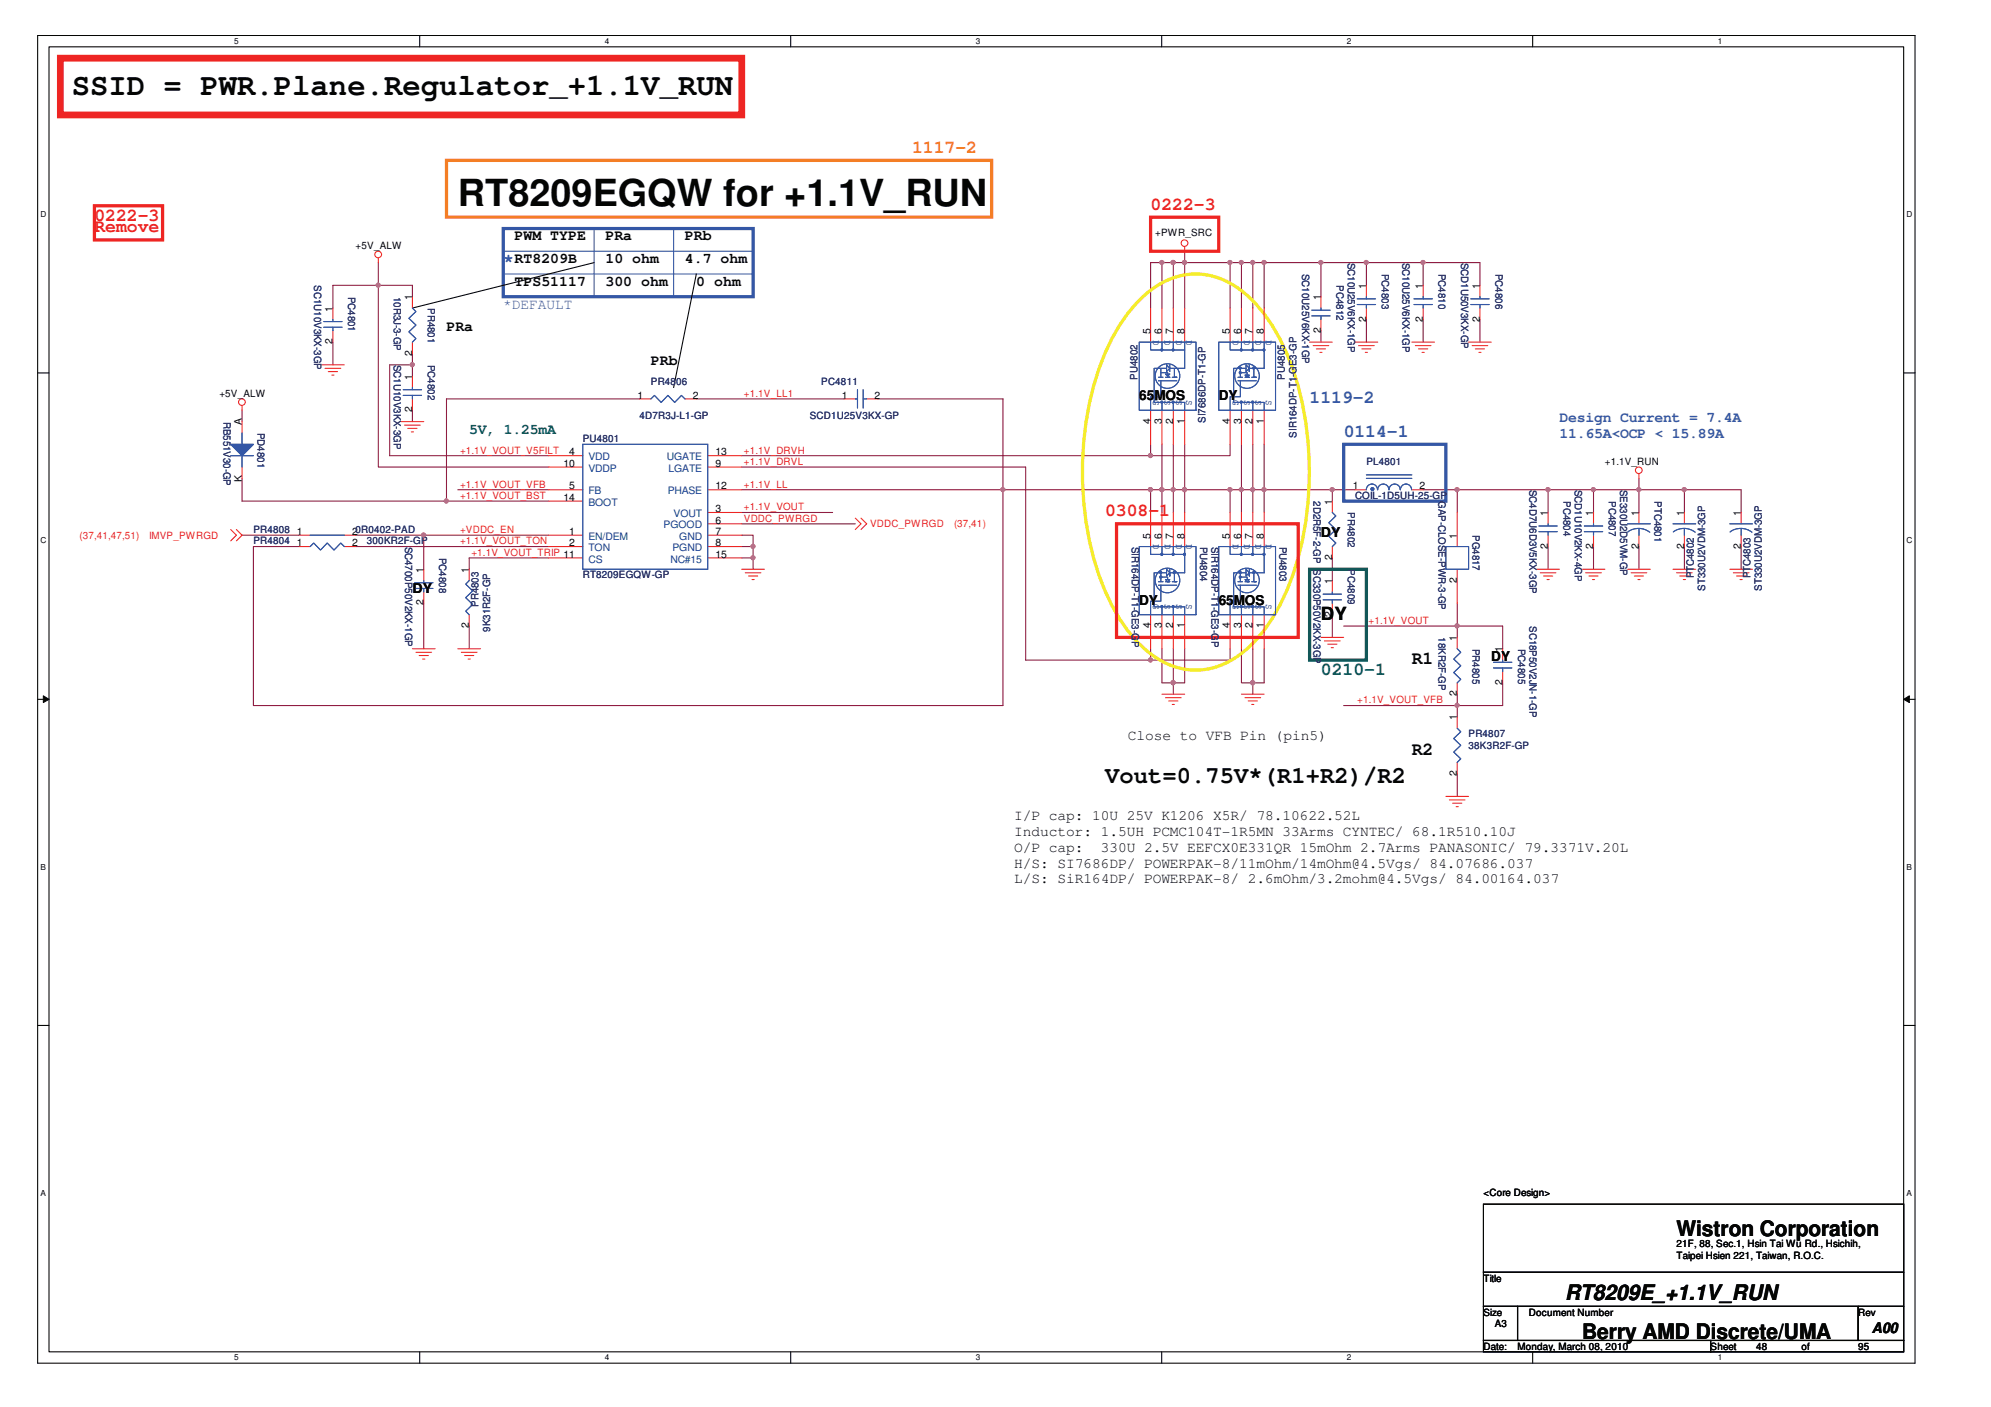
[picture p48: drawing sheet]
<svg xmlns="http://www.w3.org/2000/svg" width="297mm" height="210mm" viewBox="0 0 297 210" stroke-linecap="round" stroke-linejoin="round" font-family="sans-serif">
<defs><g id="words">
<text font-size="5.6" fill="#040503" x="68.3" y="30.8">RT8209EGQW for +1.1V_RUN</text>
<text font-size="4.6" fill="#040503" x="10.7" y="14.2">SSID = PWR.Plane.Regulator_+1.1V_RUN</text>
<text font-size="3.6" fill="#040503" x="164.9" y="116.8">Vout=0.75V*(R1+R2)/R2</text>
<g font-size="3.2" fill="#040503">
<text x="250.1" y="184.3">Wistron Corporation</text>
<text x="233.5" y="193.9">RT8209E_+1.1V_RUN</text>
<text x="236" y="199.7">Berry AMD Discrete/UMA</text>
</g>
<text font-size="2.7" fill="#f47e25" x="136.1" y="22.8">1117-2</text>
<g font-size="2.7" fill="#ee2523">
<text x="14.1" y="33">0222-3</text>
<text x="14.1" y="34.7">Remove</text>
<text x="171.7" y="31.3">0222-3</text>
<text x="164.9" y="77">0308-1</text>
</g>
<g font-size="2.7" fill="#3457a6">
<text x="75.1" y="39.7">*</text>
<text x="195.4" y="60.1">1119-2</text>
<text x="200.5" y="65.2">0114-1</text>
</g>
<g font-size="2.7" fill="#040503">
<text x="197.1" y="92.5">DY</text>
<text x="210.6" y="99">R1</text>
<text x="210.6" y="112.6">R2</text>
</g>
<text font-size="2.7" fill="#047e41" x="197.1" y="100.7">0210-1</text>
<g font-size="2.2" fill="#040503">
<text x="76.8" y="35.9">PWM TYPE</text>
<text x="90.3" y="35.9">PRa</text>
<text x="102.2" y="35.9">PRb</text>
<text x="76.8" y="39.3">RT8209B</text>
<text x="90.3" y="39.3">10 ohm</text>
<text x="102.2" y="39.3">4.7 ohm</text>
<text x="76.8" y="42.6">TPS51117</text>
<text x="90.3" y="42.6">300 ohm</text>
<text x="103.9" y="42.6">0 ohm</text>
<text x="66.6" y="49.4">PRa</text>
<text x="97.1" y="54.5">PRb</text>
<text x="168.3" y="110.4">Close to VFB Pin (pin5)</text>
<text x="151.3" y="122.3">I/P cap: 10U 25V K1206 X5R/ 78.10622.52L</text>
<text x="151.3" y="124.7">Inductor: 1.5UH PCMC104T-1R5MN 33Arms CYNTEC/ 68.1R510.10J</text>
<text x="151.3" y="127">O/P cap:</text>
<text x="151.3" y="129.4">H/S: SI7686DP/ POWERPAK-8/11mOhm/14mOhm@4.5Vgs/ 84.07686.037</text>
<text x="151.3" y="131.8">L/S: SiR164DP/ POWERPAK-8/ 2.6mOhm/3.2mohm@4.5Vgs/ 84.00164.037</text>
<text x="164.2" y="127">330U 2.5V EEFCX0E331QR 15mOhm 2.7Arms PANASONIC/ 79.3371V.20L</text>
<text x="279.2" y="198.9">A00</text>
</g>
<g font-size="2.2" fill="#3457a6">
<text x="75.1" y="46">*DEFAULT</text>
<text x="232.7" y="63">Design Current = 7.4A</text>
<text x="232.7" y="65.4">11.65A&lt;OCP &lt; 15.89A</text>
</g>
<text font-size="2.2" fill="#047e41" x="70" y="64.7">5V, 1.25mA</text>
<g font-size="2" fill="#040503">
<text x="170" y="59.7">65MOS</text>
<text x="181.8" y="59.7">DY</text>
<text x="197.1" y="80">DY</text>
<text x="61.5" y="88.5">DY</text>
<text x="170" y="90.2">DY</text>
<text x="181.8" y="90.2">65MOS</text>
<text x="222.5" y="98.7">DY</text>
</g>
<g font-size="1.5" fill="#040503">
<text x="172.3" y="35.1">+PWR_SRC</text>
<text x="53.1" y="37.2">+5V_ALW</text>
<text x="49.6" y="46.5" transform="rotate(-90 49.6 46.5)">1</text>
<text x="61.5" y="44.8" transform="rotate(-90 61.5 44.8)">1</text>
<text x="197" y="44.8" transform="rotate(-90 197 44.8)">1</text>
<text x="203.8" y="48" transform="rotate(-90 203.8 48)">2</text>
<text x="203.8" y="43.1" transform="rotate(-90 203.8 43.1)">1</text>
<text x="212.3" y="48" transform="rotate(-90 212.3 48)">2</text>
<text x="212.3" y="43.1" transform="rotate(-90 212.3 43.1)">1</text>
<text x="220.8" y="48" transform="rotate(-90 220.8 48)">2</text>
<text x="220.8" y="43.1" transform="rotate(-90 220.8 43.1)">1</text>
<text x="49.6" y="51.4" transform="rotate(-90 49.6 51.4)">2</text>
<text x="61.5" y="53.1" transform="rotate(-90 61.5 53.1)">2</text>
<text x="171.6" y="49.9" transform="rotate(-90 171.6 49.9)">5</text>
<text x="173.3" y="49.9" transform="rotate(-90 173.3 49.9)">6</text>
<text x="175" y="49.9" transform="rotate(-90 175 49.9)">7</text>
<text x="176.7" y="49.9" transform="rotate(-90 176.7 49.9)">8</text>
<text x="183.5" y="49.9" transform="rotate(-90 183.5 49.9)">5</text>
<text x="185.2" y="49.9" transform="rotate(-90 185.2 49.9)">6</text>
<text x="186.9" y="49.9" transform="rotate(-90 186.9 49.9)">7</text>
<text x="188.6" y="49.9" transform="rotate(-90 188.6 49.9)">8</text>
<text x="197" y="49.7" transform="rotate(-90 197 49.7)">2</text>
<text x="32.7" y="59.2">+5V_ALW</text>
<text x="61.5" y="56.6" transform="rotate(-90 61.5 56.6)">1</text>
<text x="95.1" y="59.5">1</text>
<text x="103.4" y="59.5">2</text>
<text x="125.6" y="59.5">1</text>
<text x="130.5" y="59.5">2</text>
<text x="36.1" y="63.4" transform="rotate(-90 36.1 63.4)">A</text>
<text x="61.5" y="61.5" transform="rotate(-90 61.5 61.5)">2</text>
<text x="171.6" y="63.2" transform="rotate(-90 171.6 63.2)">4</text>
<text x="173.3" y="63.2" transform="rotate(-90 173.3 63.2)">3</text>
<text x="175" y="63.2" transform="rotate(-90 175 63.2)">2</text>
<text x="176.7" y="63.2" transform="rotate(-90 176.7 63.2)">1</text>
<text x="183.5" y="63.2" transform="rotate(-90 183.5 63.2)">4</text>
<text x="185.2" y="63.2" transform="rotate(-90 185.2 63.2)">3</text>
<text x="186.9" y="63.2" transform="rotate(-90 186.9 63.2)">2</text>
<text x="188.6" y="63.2" transform="rotate(-90 188.6 63.2)">1</text>
<text x="36.1" y="71.9" transform="rotate(-90 36.1 71.9)">K</text>
<text x="84.1" y="69.6">10</text>
<text x="84.9" y="67.9">4</text>
<text x="106.8" y="69.6">9</text>
<text x="106.8" y="67.9">13</text>
<text x="239.4" y="69.4">+1.1V_RUN</text>
<text x="84.1" y="74.7">14</text>
<text x="84.9" y="73">5</text>
<text x="106.8" y="76.4">3</text>
<text x="106.8" y="73">12</text>
<text x="198.7" y="75.3" transform="rotate(-90 198.7 75.3)">1</text>
<text x="201.8" y="73">1</text>
<text x="211.8" y="73">2</text>
<text x="230.9" y="77" transform="rotate(-90 230.9 77)">1</text>
<text x="237.7" y="77" transform="rotate(-90 237.7 77)">1</text>
<text x="244.5" y="77" transform="rotate(-90 244.5 77)">1</text>
<text x="251.3" y="77" transform="rotate(-90 251.3 77)">1</text>
<text x="259.7" y="77" transform="rotate(-90 259.7 77)">1</text>
<text x="44.3" y="81.5">1</text>
<text x="44.3" y="79.8">1</text>
<text x="52.5" y="81.5">2</text>
<text x="52.5" y="79.8">20R0402-PAD</text>
<text x="84.9" y="79.8">1</text>
<text x="84.9" y="81.5">2</text>
<text x="106.8" y="79.8">7</text>
<text x="106.8" y="81.5">8</text>
<text x="106.8" y="78.1">6</text>
<text x="106.8" y="83.2">15</text>
<text x="171.6" y="80.4" transform="rotate(-90 171.6 80.4)">5</text>
<text x="173.3" y="80.4" transform="rotate(-90 173.3 80.4)">6</text>
<text x="175" y="80.4" transform="rotate(-90 175 80.4)">7</text>
<text x="176.7" y="80.4" transform="rotate(-90 176.7 80.4)">8</text>
<text x="183.5" y="80.4" transform="rotate(-90 183.5 80.4)">5</text>
<text x="185.2" y="80.4" transform="rotate(-90 185.2 80.4)">6</text>
<text x="186.9" y="80.4" transform="rotate(-90 186.9 80.4)">7</text>
<text x="188.6" y="80.4" transform="rotate(-90 188.6 80.4)">8</text>
<text x="198.7" y="83.6" transform="rotate(-90 198.7 83.6)">2</text>
<text x="217.4" y="80.4" transform="rotate(-90 217.4 80.4)">1</text>
<text x="230.9" y="81.9" transform="rotate(-90 230.9 81.9)">2</text>
<text x="237.7" y="81.9" transform="rotate(-90 237.7 81.9)">2</text>
<text x="244.5" y="81.9" transform="rotate(-90 244.5 81.9)">2</text>
<text x="251.3" y="81.9" transform="rotate(-90 251.3 81.9)">2</text>
<text x="259.7" y="81.9" transform="rotate(-90 259.7 81.9)">2</text>
<text x="63.2" y="85.4" transform="rotate(-90 63.2 85.4)">1</text>
<text x="70" y="85.4" transform="rotate(-90 70 85.4)">1</text>
<text x="198.7" y="87.1" transform="rotate(-90 198.7 87.1)">1</text>
<text x="217.4" y="86.9" transform="rotate(-90 217.4 86.9)">2</text>
<text x="63.2" y="90.3" transform="rotate(-90 63.2 90.3)">2</text>
<text x="70" y="93.7" transform="rotate(-90 70 93.7)">2</text>
<text x="171.6" y="93.7" transform="rotate(-90 171.6 93.7)">4</text>
<text x="173.3" y="93.7" transform="rotate(-90 173.3 93.7)">3</text>
<text x="175" y="93.7" transform="rotate(-90 175 93.7)">2</text>
<text x="176.7" y="93.7" transform="rotate(-90 176.7 93.7)">1</text>
<text x="183.5" y="93.7" transform="rotate(-90 183.5 93.7)">4</text>
<text x="185.2" y="93.7" transform="rotate(-90 185.2 93.7)">3</text>
<text x="186.9" y="93.7" transform="rotate(-90 186.9 93.7)">2</text>
<text x="188.6" y="93.7" transform="rotate(-90 188.6 93.7)">1</text>
<text x="198.7" y="92" transform="rotate(-90 198.7 92)">2</text>
<text x="217.4" y="95.6" transform="rotate(-90 217.4 95.6)">1</text>
<text x="224.1" y="97.3" transform="rotate(-90 224.1 97.3)">1</text>
<text x="217.4" y="107.5" transform="rotate(-90 217.4 107.5)">1</text>
<text x="217.4" y="103.9" transform="rotate(-90 217.4 103.9)">2</text>
<text x="224.1" y="102.2" transform="rotate(-90 224.1 102.2)">2</text>
<text x="217.4" y="115.7" transform="rotate(-90 217.4 115.7)">2</text>
<text x="221.3" y="178.5">&lt;Core Design&gt;</text>
<text x="221.3" y="191.2">Title</text>
<text x="250.1" y="186.1">21F, 88, Sec.1, Hsin Tai Wu Rd., Hsichih,</text>
<text x="250.1" y="187.8">Taipei Hsien 221, Taiwan, R.O.C.</text>
<text x="221.3" y="196.3">Size</text>
<text x="223" y="198">A3</text>
<text x="228.1" y="196.3">Document Number</text>
<text x="277.2" y="196.3">Rev</text>
<text x="221.3" y="201.3">Date:</text>
<text x="226.4" y="201.3">Monday, March 08, 2010</text>
<text x="255.2" y="201.3">Sheet</text>
<text x="262" y="201.3">48</text>
<text x="268.8" y="201.4">of</text>
<text x="277.2" y="201.3">95</text>
</g>
<g font-size="1.5" fill="#252c73">
<text x="194.3" y="40.9" transform="rotate(90 194.3 40.9)">SC10U25V6KX-1GP</text>
<text x="201.1" y="39.2" transform="rotate(90 201.1 39.2)">SC10U25V6KX-1GP</text>
<text x="206.2" y="40.9" transform="rotate(90 206.2 40.9)">PC4803</text>
<text x="209.2" y="39.2" transform="rotate(90 209.2 39.2)">SC10U25V6KX-1GP</text>
<text x="214.6" y="40.9" transform="rotate(90 214.6 40.9)">PC4810</text>
<text x="218" y="39.2" transform="rotate(90 218 39.2)">SCD1U50V3KX-GP</text>
<text x="223.1" y="40.9" transform="rotate(90 223.1 40.9)">PC4806</text>
<text x="46.9" y="42.6" transform="rotate(90 46.9 42.6)">SC1U10V3KX-3GP</text>
<text x="52" y="44.3" transform="rotate(90 52 44.3)">PC4801</text>
<text x="58.7" y="44.3" transform="rotate(90 58.7 44.3)">10R3J-3-GP</text>
<text x="63.8" y="46" transform="rotate(90 63.8 46)">PR4801</text>
<text x="199.4" y="42.6" transform="rotate(90 199.4 42.6)">PC4812</text>
<text x="58.7" y="54.4" transform="rotate(90 58.7 54.4)">SC1U10V3KX-3GP</text>
<text x="63.8" y="54.4" transform="rotate(90 63.8 54.4)">PC4802</text>
<text x="97.1" y="57.5">PR4806</text>
<text x="122.5" y="57.5">PC4811</text>
<text x="169.7" y="56.6" transform="rotate(-90 169.7 56.6)">PU4802</text>
<text x="191.7" y="56.6" transform="rotate(-90 191.7 56.6)">PU4805</text>
<text x="33.3" y="62.9" transform="rotate(90 33.3 62.9)">RB551V30-GP</text>
<text x="38.4" y="64.6" transform="rotate(90 38.4 64.6)">PD4801</text>
<text x="86.9" y="66">PU4801</text>
<text x="95.4" y="62.6">4D7R3J-L1-GP</text>
<text x="120.8" y="62.6">SCD1U25V3KX-GP</text>
<text x="179.8" y="63.1" transform="rotate(-90 179.8 63.1)">SI7686DP-T1-GP</text>
<text x="193.4" y="65.3" transform="rotate(-90 193.4 65.3)">SIR164DP-T1-GE3-GP</text>
<text x="203.9" y="69.4">PL4801</text>
<text x="196" y="74.8" transform="rotate(90 196 74.8)">2D2R5F-2-GP SC330P50V2KX-3GP</text>
<text x="201.1" y="76.5" transform="rotate(90 201.1 76.5)">PR4802</text>
<text x="202.2" y="74.4">COIL-1D5UH-25-GP</text>
<text x="214.6" y="74.8" transform="rotate(90 214.6 74.8)">GAP-CLOSE-PWR-3-GP</text>
<text x="228.2" y="73.1" transform="rotate(90 228.2 73.1)">SC4D7U6D3V5KX-3GP</text>
<text x="233.3" y="74.8" transform="rotate(90 233.3 74.8)">PC4804</text>
<text x="235" y="73.1" transform="rotate(90 235 73.1)">SCD1U10V2KX-4GP</text>
<text x="240" y="74.8" transform="rotate(90 240 74.8)">PC4807</text>
<text x="241.7" y="73.1" transform="rotate(90 241.7 73.1)">SE330U2D5VM-GP</text>
<text x="246.8" y="74.8" transform="rotate(90 246.8 74.8)">PTC4801</text>
<text x="37.8" y="81.2">PR4804</text>
<text x="37.8" y="79.5">PR4808</text>
<text x="54.8" y="81.2">300KR2F-GP</text>
<text x="60.4" y="81.5" transform="rotate(90 60.4 81.5)">SC4700P50V2KX-1GP</text>
<text x="65.5" y="83.2" transform="rotate(90 65.5 83.2)">PC4808</text>
<text x="168.9" y="81.5" transform="rotate(90 168.9 81.5)">SIR164DP-T1-GE3-GP</text>
<text x="179" y="81.5" transform="rotate(90 179 81.5)">PU4804</text>
<text x="180.7" y="81.5" transform="rotate(90 180.7 81.5)">SIR164DP-T1-GE3-GP</text>
<text x="190.9" y="81.5" transform="rotate(90 190.9 81.5)">PU4803</text>
<text x="219.7" y="79.8" transform="rotate(90 219.7 79.8)">PG4817</text>
<text x="86.9" y="86.3">RT8209EGQW-GP</text>
<text x="201.1" y="84.9" transform="rotate(90 201.1 84.9)">PC4809</text>
<text x="252.7" y="86.3" transform="rotate(-90 252.7 86.3)">PTC4802</text>
<text x="254.4" y="88.2" transform="rotate(-90 254.4 88.2)">ST330U2VDM-3GP</text>
<text x="261.2" y="86.3" transform="rotate(-90 261.2 86.3)">PTC4803</text>
<text x="262.9" y="88.2" transform="rotate(-90 262.9 88.2)">ST330U2VDM-3GP</text>
<text x="71.4" y="90.5" transform="rotate(-90 71.4 90.5)">PR4803</text>
<text x="73.1" y="94.2" transform="rotate(-90 73.1 94.2)">9K31R2F-GP</text>
<text x="214.6" y="95.1" transform="rotate(90 214.6 95.1)">18KR2F-GP</text>
<text x="228.2" y="93.4" transform="rotate(90 228.2 93.4)">SC18P50V2JN-1-GP</text>
<text x="219.7" y="96.8" transform="rotate(90 219.7 96.8)">PR4805</text>
<text x="226.5" y="96.8" transform="rotate(90 226.5 96.8)">PC4805</text>
<text x="219.1" y="110">PR4807</text>
<text x="219.1" y="111.7">38K3R2F-GP</text>
</g>
<g font-size="1.5" fill="#3457a6">
<text x="172.1" y="50.7" transform="rotate(90 172.1 50.7)">D</text>
<text x="173.8" y="50.7" transform="rotate(90 173.8 50.7)">D</text>
<text x="175.5" y="50.7" transform="rotate(90 175.5 50.7)">D</text>
<text x="177" y="50.7" transform="rotate(90 177 50.7)">D</text>
<text x="183.9" y="50.7" transform="rotate(90 183.9 50.7)">D</text>
<text x="185.6" y="50.7" transform="rotate(90 185.6 50.7)">D</text>
<text x="187.3" y="50.7" transform="rotate(90 187.3 50.7)">D</text>
<text x="188.8" y="50.7" transform="rotate(90 188.8 50.7)">D</text>
<text x="172.1" y="59.7" transform="rotate(90 172.1 59.7)">G</text>
<text x="173.8" y="59.7" transform="rotate(90 173.8 59.7)">S</text>
<text x="175.5" y="59.7" transform="rotate(90 175.5 59.7)">S</text>
<text x="177" y="59.7" transform="rotate(90 177 59.7)">S</text>
<text x="183.9" y="59.7" transform="rotate(90 183.9 59.7)">G</text>
<text x="185.6" y="59.7" transform="rotate(90 185.6 59.7)">S</text>
<text x="187.3" y="59.7" transform="rotate(90 187.3 59.7)">S</text>
<text x="188.8" y="59.7" transform="rotate(90 188.8 59.7)">S</text>
<text x="172.1" y="81.2" transform="rotate(90 172.1 81.2)">D</text>
<text x="173.8" y="81.2" transform="rotate(90 173.8 81.2)">D</text>
<text x="175.5" y="81.2" transform="rotate(90 175.5 81.2)">D</text>
<text x="177" y="81.2" transform="rotate(90 177 81.2)">D</text>
<text x="183.9" y="81.2" transform="rotate(90 183.9 81.2)">D</text>
<text x="185.6" y="81.2" transform="rotate(90 185.6 81.2)">D</text>
<text x="187.3" y="81.2" transform="rotate(90 187.3 81.2)">D</text>
<text x="188.8" y="81.2" transform="rotate(90 188.8 81.2)">D</text>
<text x="172.1" y="90.2" transform="rotate(90 172.1 90.2)">G</text>
<text x="173.8" y="90.2" transform="rotate(90 173.8 90.2)">S</text>
<text x="175.5" y="90.2" transform="rotate(90 175.5 90.2)">S</text>
<text x="177" y="90.2" transform="rotate(90 177 90.2)">S</text>
<text x="183.9" y="90.2" transform="rotate(90 183.9 90.2)">G</text>
<text x="185.6" y="90.2" transform="rotate(90 185.6 90.2)">S</text>
<text x="187.3" y="90.2" transform="rotate(90 187.3 90.2)">S</text>
<text x="188.8" y="90.2" transform="rotate(90 188.8 90.2)">S</text>
</g>
<g font-size="1.5" fill="#ee2523">
<text x="111" y="59.2">+1.1V_LL1</text>
<text x="68.6" y="67.7">+1.1V_VOUT_V5FILT</text>
<text x="111" y="69.4">+1.1V_DRVL</text>
<text x="111" y="67.7">+1.1V_DRVH</text>
<text x="68.6" y="72.7">+1.1V_VOUT_VFB</text>
<text x="68.6" y="74.4">+1.1V_VOUT_BST</text>
<text x="111" y="72.7">+1.1V_LL</text>
<text x="111" y="76.1">+1.1V_VOUT</text>
<text x="111" y="77.8">VDDC_PWRGD</text>
<text x="11.9" y="80.4">(37,41,47,51)</text>
<text x="22.2" y="80.4">IMVP_PWRGD</text>
<text x="68.6" y="81.2">+1.1V_VOUT_TON</text>
<text x="68.6" y="79.5">+VDDC_EN</text>
<text x="70.3" y="82.9">+1.1V_VOUT_TRIP 11</text>
<text x="129.8" y="78.7">VDDC_PWRGD</text>
<text x="142.3" y="78.7">(37,41)</text>
<text x="204.2" y="93.1">+1.1V_VOUT</text>
<text x="202.5" y="104.9">+1.1V_VOUT_VFB</text>
</g>
<g font-size="1.5" fill="#0e457b">
<text x="87.8" y="68.7">VDD</text>
<text x="87.8" y="70.4">VDDP</text>
<text x="99.5" y="68.7">UGATE</text>
<text x="99.7" y="70.4">LGATE</text>
<text x="87.8" y="73.8">FB</text>
<text x="87.8" y="75.4">BOOT</text>
<text x="99.6" y="73.8">PHASE</text>
<text x="100.5" y="77.1">VOUT</text>
<text x="87.8" y="80.5">EN/DEM</text>
<text x="87.8" y="82.2">TON</text>
<text x="87.8" y="83.9">CS</text>
<text x="99" y="78.8">PGOOD</text>
<text x="100" y="83.9">NC#15</text>
<text x="100.3" y="82.2">PGND</text>
<text x="101.3" y="80.5">GND</text>
</g>
<g font-size="1.2" fill="#040503">
<text x="34.9" y="6.5">5</text>
<text x="90.3" y="6.5">4</text>
<text x="145.6" y="6.5">3</text>
<text x="200.9" y="6.5">2</text>
<text x="256.3" y="6.5">1</text>
<text x="6.1" y="32.4">D</text>
<text x="284.5" y="32.4">D</text>
<text x="6.1" y="81.1">C</text>
<text x="284.5" y="81.1">C</text>
<text x="6.1" y="129.7">B</text>
<text x="284.5" y="129.7">B</text>
<text x="6.1" y="178.4">A</text>
<text x="284.5" y="178.4">A</text>
<text x="34.9" y="202.9">5</text>
<text x="90.3" y="202.9">4</text>
<text x="145.6" y="202.9">3</text>
<text x="200.9" y="202.9">2</text>
<text x="256.3" y="202.9">1</text>
</g>
</g></defs>
<path d="M5.6 5.3h280.1v198.1h-280.1zM7.3 7h276.7v194.7h-276.7z" fill="none" stroke="#040503" stroke-width=".16"/>
<g fill="#fff">
<path d="M34.9 5.5h.7v1.3h-.7z"/>
<path d="M34.9 201.8h.7v1.4h-.7z"/>
</g>
<path d="M62.6 5.3v1.7M62.6 201.7v1.7" fill="none" stroke="#040503" stroke-width=".16"/>
<g fill="#fff">
<path d="M90.3 5.5h.6v1.3h-.6z"/>
<path d="M90.3 201.8h.6v1.4h-.6z"/>
</g>
<path d="M118 5.3v1.7M118 201.7v1.7" fill="none" stroke="#040503" stroke-width=".16"/>
<g fill="#fff">
<path d="M145.6 5.5h.6v1.3h-.6z"/>
<path d="M145.6 201.8h.6v1.4h-.6z"/>
</g>
<path d="M173.3 5.3v1.7M173.3 201.7v1.7" fill="none" stroke="#040503" stroke-width=".16"/>
<g fill="#fff">
<path d="M200.9 5.5h.7v1.3h-.7z"/>
<path d="M200.9 201.8h.7v1.4h-.7z"/>
</g>
<path d="M228.7 5.3v1.7M228.7 201.7v1.7" fill="none" stroke="#040503" stroke-width=".16"/>
<g fill="#fff">
<path d="M256.3 5.5h.6v1.3h-.6z"/>
<path d="M256.3 201.8h.6v1.4h-.6z"/>
<path d="M6.1 31.3h.8v1.3h-.8z"/>
<path d="M284.5 31.3h.8v1.3h-.8z"/>
<path d="M6.1 80h.8v1.3h-.8z"/>
<path d="M284.5 80h.8v1.3h-.8z"/>
</g>
<path d="M5.6 55.6h1.7M284 55.6h1.7" fill="none" stroke="#040503" stroke-width=".16"/>
<g fill="#fff">
<path d="M6.1 128.7h.7v1.3h-.7z"/>
<path d="M284.5 128.7h.7v1.3h-.7z"/>
</g>
<path d="M5.6 104.3h1.7M284 104.3h1.7" fill="none" stroke="#040503" stroke-width=".16"/>
<path d="M6.5 103.8l.8 .5-.8 .5z" fill="#040503"/>
<path d="M6.5 103.8l.8 .5-.8 .5z" fill="none" stroke="#040503" stroke-width=".15"/>
<path d="M284 104.3l.9-.5v1z" fill="#040503"/>
<path d="M284 104.3l.9-.5v1z" fill="none" stroke="#040503" stroke-width=".15"/>
<g fill="#fff">
<path d="M6.1 177.3h.7v1.3h-.7z"/>
<path d="M284.5 177.3h.7v1.3h-.7z"/>
</g>
<path d="M5.6 153h1.7M284 153h1.7" fill="none" stroke="#040503" stroke-width=".16"/>
<path d="M188.6 73.1h10.2M198.8 91.7v3.4" fill="none" stroke="#89163e" stroke-width=".16"/>
<circle cx="198.7" cy="73" r=".31" fill="#ca5ca3"/>
<circle cx="198.7" cy="73" r=".31" fill="none" stroke="#ca5ca3" stroke-width=".16"/>
<path d="M175 39.2h1.7M220.8 39.2v3.4" fill="none" stroke="#89163e" stroke-width=".16"/>
<circle cx="176.7" cy="39.2" r=".31" fill="#ca5ca3"/>
<circle cx="176.7" cy="39.2" r=".31" fill="none" stroke="#ca5ca3" stroke-width=".16"/>
<circle cx="175" cy="39.2" r=".31" fill="#ca5ca3"/>
<circle cx="175" cy="39.2" r=".31" fill="none" stroke="#ca5ca3" stroke-width=".16"/>
<path d="M212.3 39.2h8.5" fill="none" stroke="#89163e" stroke-width=".16"/>
<circle cx="212.3" cy="39.2" r=".31" fill="#ca5ca3"/>
<circle cx="212.3" cy="39.2" r=".31" fill="none" stroke="#ca5ca3" stroke-width=".16"/>
<path d="M58.1 54.4h3.4M212.3 47.7v3.3M63.2 90v6.8" fill="none" stroke="#89163e" stroke-width=".16"/>
<circle cx="61.5" cy="54.4" r=".31" fill="#ca5ca3"/>
<circle cx="61.5" cy="54.4" r=".31" fill="none" stroke="#ca5ca3" stroke-width=".16"/>
<path d="M61.5 52.7v1.7M110.7 73.1h38.9M198.8 73.1v1.7" fill="none" stroke="#89163e" stroke-width=".16"/>
<circle cx="149.6" cy="73" r=".31" fill="#ca5ca3"/>
<circle cx="149.6" cy="73" r=".31" fill="none" stroke="#ca5ca3" stroke-width=".16"/>
<path d="M66.6 59.5h28.8M149.6 59.5v13.6M173.4 66.3v10.2M173.4 73.1h1.6M175 101.9h1.7" fill="none" stroke="#89163e" stroke-width=".16"/>
<circle cx="173.3" cy="73" r=".31" fill="#ca5ca3"/>
<circle cx="173.3" cy="73" r=".31" fill="none" stroke="#ca5ca3" stroke-width=".16"/>
<path d="M197.1 39.2h6.8v3.4M66.6 59.5v15.3M68.3 73.1h13.6M171.7 73.1v3.4M175 73.1v3.4M217.4 73.1h13.6v3.4M176.7 96.8v5.1" fill="none" stroke="#89163e" stroke-width=".16"/>
<circle cx="217.4" cy="73" r=".31" fill="#ca5ca3"/>
<circle cx="217.4" cy="73" r=".31" fill="none" stroke="#ca5ca3" stroke-width=".16"/>
<path d="M200.5 93.4h16.9M231 81.5v3.4" fill="none" stroke="#89163e" stroke-width=".16"/>
<circle cx="217.4" cy="93.4" r=".31" fill="#ca5ca3"/>
<circle cx="217.4" cy="93.4" r=".31" fill="none" stroke="#ca5ca3" stroke-width=".16"/>
<path d="M244.5 71.4v1.7h-6.8M244.5 81.5v3.4M217.4 105.3v1.7" fill="none" stroke="#89163e" stroke-width=".16"/>
<circle cx="244.5" cy="73" r=".31" fill="#ca5ca3"/>
<circle cx="244.5" cy="73" r=".31" fill="none" stroke="#ca5ca3" stroke-width=".16"/>
<circle cx="237.7" cy="73" r=".31" fill="#ca5ca3"/>
<circle cx="237.7" cy="73" r=".31" fill="none" stroke="#ca5ca3" stroke-width=".16"/>
<path d="M200.5 105.3h16.9" fill="none" stroke="#89163e" stroke-width=".16"/>
<circle cx="217.4" cy="105.2" r=".31" fill="#ca5ca3"/>
<circle cx="217.4" cy="105.2" r=".31" fill="none" stroke="#ca5ca3" stroke-width=".16"/>
<path d="M231 73.1h6.7v3.4M244.5 73.1v3.4M224.2 101.9v3.4h-6.8" fill="none" stroke="#89163e" stroke-width=".16"/>
<circle cx="230.9" cy="73" r=".31" fill="#ca5ca3"/>
<circle cx="230.9" cy="73" r=".31" fill="none" stroke="#ca5ca3" stroke-width=".16"/>
<g fill="none" stroke="#89163e" stroke-width=".16">
<path d="M171.7 39.2h1.7M203.9 47.7v3.3M110.7 79.8h1.7v1.7M110.7 69.7h42.3M110.7 68h61M176.7 66.3v6.8M212.3 73.1h5.1v3.4M53.1 81.5h28.8M217.4 90v5.1M217.4 93.4h6.8v3.4M237.7 81.5v3.4M173.4 101.9h1.6"/>
<path d="M217.4 103.6v1.7M217.4 115.4v3.4"/>
</g>
<circle cx="171.6" cy="68" r=".31" fill="#ca5ca3"/>
<circle cx="171.6" cy="68" r=".31" fill="none" stroke="#ca5ca3" stroke-width=".16"/>
<path d="M149.6 73.1v32.2h-111.8M171.7 73.1h1.7" fill="none" stroke="#89163e" stroke-width=".16"/>
<circle cx="173.3" cy="73" r=".31" fill="#ca5ca3"/>
<circle cx="173.3" cy="73" r=".31" fill="none" stroke="#ca5ca3" stroke-width=".16"/>
<circle cx="171.6" cy="73" r=".31" fill="#ca5ca3"/>
<circle cx="171.6" cy="73" r=".31" fill="none" stroke="#ca5ca3" stroke-width=".16"/>
<path d="M66.6 74.8h15.3M153 69.7v28.8M37.8 81.5v23.8" fill="none" stroke="#89163e" stroke-width=".16"/>
<circle cx="66.6" cy="74.7" r=".31" fill="#ca5ca3"/>
<circle cx="66.6" cy="74.7" r=".31" fill="none" stroke="#ca5ca3" stroke-width=".16"/>
<path d="M103.9 59.5h22M131 59.5h18.6M36.1 71.4v3.4M175 73.1h1.7M70 93.4v3.4M81.9 83.2h-11.9v1.7" fill="none" stroke="#89163e" stroke-width=".16"/>
<circle cx="175" cy="73" r=".31" fill="#ca5ca3"/>
<circle cx="175" cy="73" r=".31" fill="none" stroke="#ca5ca3" stroke-width=".16"/>
<circle cx="176.7" cy="73" r=".31" fill="#ca5ca3"/>
<circle cx="176.7" cy="73" r=".31" fill="none" stroke="#ca5ca3" stroke-width=".16"/>
<path d="M176.7 73.1v3.4M173.4 96.8v5.1M175 101.9v1.7" fill="none" stroke="#89163e" stroke-width=".16"/>
<circle cx="175" cy="101.8" r=".31" fill="#ca5ca3"/>
<circle cx="175" cy="101.8" r=".31" fill="none" stroke="#ca5ca3" stroke-width=".16"/>
<path d="M153 98.5h18.7M175 96.8v5.1" fill="none" stroke="#89163e" stroke-width=".16"/>
<circle cx="175" cy="101.8" r=".31" fill="#ca5ca3"/>
<circle cx="175" cy="101.8" r=".31" fill="none" stroke="#ca5ca3" stroke-width=".16"/>
<path d="M171.7 39.2v6.8M176.7 39.2v6.8M173.4 46v-6.8h1.6v6.8M36.1 61.2v1.7M171.7 66.3v1.7M171.7 96.8v1.7" fill="none" stroke="#89163e" stroke-width=".16"/>
<circle cx="175" cy="39.2" r=".31" fill="#ca5ca3"/>
<circle cx="175" cy="39.2" r=".31" fill="none" stroke="#ca5ca3" stroke-width=".16"/>
<circle cx="173.3" cy="39.2" r=".31" fill="#ca5ca3"/>
<circle cx="173.3" cy="39.2" r=".31" fill="none" stroke="#ca5ca3" stroke-width=".16"/>
<path d="M220.8 47.7v3.3M63.2 79.8h18.7" fill="none" stroke="#89163e" stroke-width=".16"/>
<circle cx="63.2" cy="79.8" r=".31" fill="#ca5ca3"/>
<circle cx="63.2" cy="79.8" r=".31" fill="none" stroke="#ca5ca3" stroke-width=".16"/>
<path d="M63.2 79.8v5.1M110.7 81.5h1.7" fill="none" stroke="#89163e" stroke-width=".16"/>
<circle cx="112.3" cy="81.5" r=".31" fill="#ca5ca3"/>
<circle cx="112.3" cy="81.5" r=".31" fill="none" stroke="#ca5ca3" stroke-width=".16"/>
<path d="M112.4 83.2v1.7" fill="none" stroke="#89163e" stroke-width=".16"/>
<circle cx="112.3" cy="83.2" r=".31" fill="#ca5ca3"/>
<circle cx="112.3" cy="83.2" r=".31" fill="none" stroke="#ca5ca3" stroke-width=".16"/>
<path d="M56.4 39.2v30.5h25.5M58.1 54.4v13.6h23.8M61.5 44.3v-1.7h-11.8v3.4M61.5 61.2v1.7M110.7 76.5h13.5M175 66.3v6.8M110.7 83.2h1.7" fill="none" stroke="#89163e" stroke-width=".16"/>
<circle cx="56.4" cy="42.5" r=".31" fill="#ca5ca3"/>
<circle cx="56.4" cy="42.5" r=".31" fill="none" stroke="#ca5ca3" stroke-width=".16"/>
<path d="M176.7 37.5v1.7M49.7 51v3.4M61.5 54.4v1.7M149.6 73.1h22.1M37.8 81.5h6.8" fill="none" stroke="#89163e" stroke-width=".16"/>
<circle cx="171.6" cy="73" r=".31" fill="#ca5ca3"/>
<circle cx="171.6" cy="73" r=".31" fill="none" stroke="#ca5ca3" stroke-width=".16"/>
<path d="M203.9 39.2h8.4v3.4M112.4 81.5v1.7" fill="none" stroke="#89163e" stroke-width=".16"/>
<circle cx="203.8" cy="39.2" r=".31" fill="#ca5ca3"/>
<circle cx="203.8" cy="39.2" r=".31" fill="none" stroke="#ca5ca3" stroke-width=".16"/>
<path d="M36.1 79.8h8.5M36.1 74.8h30.5M53.1 79.8h10.1M110.7 78.1h16.9M198.8 73.1h3.4M171.7 98.5h11.8M198.8 83.2v3.4" fill="none" stroke="#89163e" stroke-width=".16"/>
<circle cx="171.6" cy="98.5" r=".31" fill="#ca5ca3"/>
<circle cx="171.6" cy="98.5" r=".31" fill="none" stroke="#ca5ca3" stroke-width=".16"/>
<path d="M183.5 96.8v1.7M185.2 96.8v5.1h1.7M188.6 96.8v5.1h-1.7M186.9 101.9v1.7" fill="none" stroke="#89163e" stroke-width=".16"/>
<circle cx="186.9" cy="101.8" r=".31" fill="#ca5ca3"/>
<circle cx="186.9" cy="101.8" r=".31" fill="none" stroke="#ca5ca3" stroke-width=".16"/>
<path d="M186.9 96.8v5.1" fill="none" stroke="#89163e" stroke-width=".16"/>
<circle cx="186.9" cy="101.8" r=".31" fill="#ca5ca3"/>
<circle cx="186.9" cy="101.8" r=".31" fill="none" stroke="#ca5ca3" stroke-width=".16"/>
<path d="M183.5 66.3v1.7h-11.8M185.2 73.1v3.4" fill="none" stroke="#89163e" stroke-width=".16"/>
<circle cx="185.2" cy="73" r=".31" fill="#ca5ca3"/>
<circle cx="185.2" cy="73" r=".31" fill="none" stroke="#ca5ca3" stroke-width=".16"/>
<path d="M186.9 73.1v3.4" fill="none" stroke="#89163e" stroke-width=".16"/>
<circle cx="186.9" cy="73" r=".31" fill="#ca5ca3"/>
<circle cx="186.9" cy="73" r=".31" fill="none" stroke="#ca5ca3" stroke-width=".16"/>
<path d="M188.6 73.1v3.4" fill="none" stroke="#89163e" stroke-width=".16"/>
<circle cx="188.6" cy="73" r=".31" fill="#ca5ca3"/>
<circle cx="188.6" cy="73" r=".31" fill="none" stroke="#ca5ca3" stroke-width=".16"/>
<path d="M176.7 73.1h6.8v3.4" fill="none" stroke="#89163e" stroke-width=".16"/>
<circle cx="176.7" cy="73" r=".31" fill="#ca5ca3"/>
<circle cx="176.7" cy="73" r=".31" fill="none" stroke="#ca5ca3" stroke-width=".16"/>
<path d="M185.2 66.3v6.8h-1.7" fill="none" stroke="#89163e" stroke-width=".16"/>
<circle cx="183.5" cy="73" r=".31" fill="#ca5ca3"/>
<circle cx="183.5" cy="73" r=".31" fill="none" stroke="#ca5ca3" stroke-width=".16"/>
<path d="M176.7 39.2h6.8v6.8M186.9 66.3v6.8M188.6 66.3v6.8h-3.4" fill="none" stroke="#89163e" stroke-width=".16"/>
<circle cx="176.7" cy="39.2" r=".31" fill="#ca5ca3"/>
<circle cx="176.7" cy="39.2" r=".31" fill="none" stroke="#ca5ca3" stroke-width=".16"/>
<path d="M183.5 39.2h1.7" fill="none" stroke="#89163e" stroke-width=".16"/>
<circle cx="183.5" cy="39.2" r=".31" fill="#ca5ca3"/>
<circle cx="183.5" cy="39.2" r=".31" fill="none" stroke="#ca5ca3" stroke-width=".16"/>
<path d="M185.2 46v-6.8h1.7v6.8" fill="none" stroke="#89163e" stroke-width=".16"/>
<circle cx="185.2" cy="39.2" r=".31" fill="#ca5ca3"/>
<circle cx="185.2" cy="39.2" r=".31" fill="none" stroke="#ca5ca3" stroke-width=".16"/>
<path d="M188.6 39.2v6.8" fill="none" stroke="#89163e" stroke-width=".16"/>
<circle cx="188.6" cy="39.2" r=".31" fill="#ca5ca3"/>
<circle cx="188.6" cy="39.2" r=".31" fill="none" stroke="#ca5ca3" stroke-width=".16"/>
<path d="M186.9 39.2h1.7" fill="none" stroke="#89163e" stroke-width=".16"/>
<circle cx="186.9" cy="39.2" r=".31" fill="#ca5ca3"/>
<circle cx="186.9" cy="39.2" r=".31" fill="none" stroke="#ca5ca3" stroke-width=".16"/>
<path d="M197.1 39.2v5.1" fill="none" stroke="#89163e" stroke-width=".16"/>
<circle cx="197.1" cy="39.2" r=".31" fill="#ca5ca3"/>
<circle cx="197.1" cy="39.2" r=".31" fill="none" stroke="#ca5ca3" stroke-width=".16"/>
<path d="M188.6 39.2h8.5M197.1 49.3v1.7M244.5 73.1h6.8v3.4M251.3 73.1h8.5M251.3 81.5v3.4" fill="none" stroke="#89163e" stroke-width=".16"/>
<circle cx="251.3" cy="73" r=".31" fill="#ca5ca3"/>
<circle cx="251.3" cy="73" r=".31" fill="none" stroke="#ca5ca3" stroke-width=".16"/>
<path d="M259.8 73.1v3.4M259.8 81.5v3.4" fill="none" stroke="#89163e" stroke-width=".16"/>
<g fill="none" stroke="#ee2523" stroke-width=".16">
<path d="M56.4 38.5v.7M176.7 36.8v.7M48 54.4h3.4M48.5 55h2.3M49 55.4h1.4M49.5 56h.3M49.7 46v1.7M49.7 49.3v1.7M195.4 51h3.4M195.9 51.6h2.3M196.4 52h1.4M196.9 52.6h.3"/>
<path d="M197.1 44.3v1.7M197.1 47.7v1.6M202.2 51h3.3M202.7 51.6h2.3M203.2 52h1.3M203.7 52.6h.3M210.6 51h3.4M211.2 51.6h2.3M211.6 52h1.4M212.2 52.6h.3M219.1 51h3.4M219.6 51.6h2.4"/>
<path d="M220.1 52h1.4M220.6 52.6h.4M220.8 42.6v1.7M220.8 46v1.7M34.4 79l.9 .8-.9 .9M35.3 79l.8 .8-.8 .9M36.1 60.5v.7M59.8 62.9h3.4M60.4 63.4h2.3M60.8 63.9h1.4M61.4 64.4h.3M127.6 77.3l.9 .8-.9 .9"/>
<path d="M128.5 77.3l.8 .8-.8 .9M171.7 76.5v5M173.4 76.5v5M175 76.5v5M176.7 76.5v5M217.4 76.5v5M244.5 70.7v.7M244.5 76.5v1.6M244.5 79.8v1.7M251.3 76.5v1.6M251.3 79.8v1.7M259.8 76.5v1.6"/>
<path d="M259.8 79.8v1.7M44.6 81.5h1.7M51.4 81.5h1.7M61.5 96.8h3.4M62.1 97.3h2.3M62.5 97.8h1.4M63.1 98.3h.3M68.3 96.8h3.4M68.8 97.3h2.4M69.3 97.8h1.4M69.8 98.3h.4M70 84.9v1.7"/>
<path d="M70 91.7v1.7M110.7 84.9h3.4M111.2 85.4h2.3M111.7 85.9h1.3M112.2 86.5h.3M171.7 91.7v5.1M173.4 91.7v5.1M175 91.7v5.1M176.7 91.7v5.1M197.1 95.1h3.4M197.6 95.6h2.3M198.1 96.1h1.4"/>
<path d="M198.6 96.6h.3M198.8 86.6v1.7M198.8 90v1.7M217.4 84.9v5.1M224.2 96.8v1.7M229.3 84.9h3.4M229.8 85.4h2.3M230.3 85.9h1.3M230.8 86.5h.3M236 84.9h3.4M236.6 85.4h2.3M237.1 85.9h1.3"/>
<path d="M237.6 86.5h.3M242.8 84.9h3.4M243.3 85.4h2.4M243.8 85.9h1.4M244.4 86.5h.3M249.6 84.9h3.4M250.1 85.4h2.4M250.6 85.9h1.4M251.1 86.5h.4M258.1 84.9h3.4M258.6 85.4h2.3M259.1 85.9h1.4"/>
<path d="M259.6 86.5h.3M173.4 103.6h3.3M173.9 104.1h2.3M174.4 104.6h1.3M174.9 105.1h.3M185.2 103.6h3.4M185.7 104.1h2.4M186.2 104.6h1.4M186.7 105.1h.4M215.7 118.8h3.4M216.2 119.3h2.4M216.7 119.8h1.4"/>
<path d="M224.2 100.2v1.7M217.2 120.3h.4"/>
<circle cx="56.4" cy="38" r=".5"/>
<circle cx="176.7" cy="36.3" r=".5"/>
<circle cx="36.1" cy="60" r=".5"/>
<circle cx="244.5" cy="70.2" r=".5"/>
</g>
<path d="M88.6 39.2l-27.1 6.8M103.9 40.9l-3.4 16.9M221.3 179.6h62.7v10.2h-62.7zM221.3 189.8h62.7v5.1h-62.7zM221.3 194.9h5.1v5.1h-5.1zM221.3 200h33.9v1.7h-33.9zM226.4 194.9h50.8v5.1h-50.8zM255.2 200h28.8v1.7h-28.8zM277.2 194.9h6.8v5.1h-6.8z" fill="none" stroke="#040503" stroke-width=".16"/>
<path d="M9 8.7h101.7v8.5h-101.7z" fill="none" stroke="#ee2523" stroke-width="1"/>
<g fill="none" stroke="#3457a6" stroke-width=".16">
<path d="M75.1 37.5h37.3M88.6 34.1v10.2M100.5 34.1v10.2M48.3 48h2.7M48.3 48.8h2.7M49.7 47.7v.3M49.7 48.8v.5M75.1 40.9h37.3M195.7 46.3h2.7M195.7 47.1h2.7M197.1 46v.3M197.1 47.1v.6"/>
<path d="M219.4 44.6h2.8M219.4 45.4h2.8M220.8 44.3v.3M220.8 45.4v.6M242.8 78.1h3.4M242.9 79.4a2.72 2.72 0 0 1 3.2 0M244.5 78.8v1M249.6 78.1h3.4M251.3 78.8a2.5 2.5 0 0 0-1.7 .6M251.3 78.8a2.71 2.71 0 0 1 1.6 .6M251.3 78.8v1M258.1 78.1h3.4"/>
<path d="M259.8 78.8h-.1a2.5 2.5 0 0 0-1.6 .6M259.8 78.8a2.71 2.71 0 0 1 1.6 .6M259.8 78.8v1M46.3 81.5l.5-.5 1 1.1 1-1.1 1 1.1 1-1.1 .6 .5M70 86.6l-.5 .5 1 1.1-1 1 1 1-1 1 .5 .5M171.7 81.5v1.2h5M172.8 86.8h.7M172.8 87.3h2.8M173.2 86.1h1v.4M173.2 85.4h-1v5.1h4.5v1.2M173.2 87.3v2.4h-1.5v2M173.4 90.5v1.2"/>
<path d="M173.9 86.8h.6h-.3l.3-.3h-.6l.3 .3M174 85.4h-.8v1.4M175 90.5v1.2M175.2 85.4v1.4h.4h-.7M176.7 81.5v3.9h-2.2l-.5-.5v1l.5-.5v.5v-1M197.4 88.6h2.7M197.4 89.5h2.7M198.8 88.3v.3M198.8 89.5v.5M215.7 81.5h3.4v3.4h-3.4zM222.8 98.8h2.8M222.8 99.6h2.8"/>
<path d="M224.2 98.5v.3M224.2 99.6v.6"/>
<circle cx="174.2" cy="86.6" r="1.84"/>
</g>
<path d="M75.1 34.1h37.3v10.2h-37.3zM200.5 66.3h15.2v8.5h-15.2z" fill="none" stroke="#3457a6" stroke-width=".48"/>
<path d="M66.6 23.9h81.3v8.5h-81.3z" fill="none" stroke="#f47e25" stroke-width=".48"/>
<path d="M169.5 45.3a12.4 12.4 0 0 1 8.9-4.4 12.1 12.1 0 0 1 8.9 4.4 30.9 30.9 0 0 1 6.7 13.6 48.8 48.8 0 0 1-1.9 29 21.6 21.6 0 0 1-8.3 10.6 10.4 10.4 0 0 1-12-.9 24.6 24.6 0 0 1-7.8-11.6 48.8 48.8 0 0 1 .7-33 26.8 26.8 0 0 1 4.8-7.7z" fill="none" stroke="#f5ed2b" stroke-width=".48"/>
<path d="M195.4 84.9h8.5v13.6h-8.5z" fill="none" stroke="#047e41" stroke-width=".48"/>
<path d="M14.1 30.7h10.2v5.1h-10.2zM171.7 32.4h10.1v5.1h-10.1zM166.6 78.1h27.1v17h-27.1z" fill="none" stroke="#ee2523" stroke-width=".48"/>
<path d="M174.9 90.4h.2v.2h-.2z" fill-rule="evenodd" fill="#3457a6"/>
<path d="M174.9 90.4h.2v.2h-.2z" fill="none" stroke="#3457a6" stroke-width=".16"/>
<path d="M173.2 90.4h.2v.2h-.2z" fill-rule="evenodd" fill="#3457a6"/>
<path d="M173.2 90.4h.2v.2h-.2z" fill="none" stroke="#3457a6" stroke-width=".16"/>
<path d="M173.2 82.6h.2v.2h-.2z" fill-rule="evenodd" fill="#3457a6"/>
<path d="M173.2 82.6h.2v.2h-.2z" fill="none" stroke="#3457a6" stroke-width=".16"/>
<path d="M174.9 82.6h.2v.2h-.2z" fill-rule="evenodd" fill="#3457a6"/>
<path d="M170 81.5h8.4v10.2h-8.4zM174.9 82.6h.2v.2h-.2zM175 81.5v1.2" fill="none" stroke="#3457a6" stroke-width=".16"/>
<path d="M173.1 86h.2v.2h-.2z" fill-rule="evenodd" fill="#3457a6"/>
<path d="M173.1 86h.2v.2h-.2z" fill="none" stroke="#3457a6" stroke-width=".16"/>
<path d="M173.1 85.3h.2v.2h-.2z" fill-rule="evenodd" fill="#3457a6"/>
<path d="M173.1 85.3h.2v.2h-.2z" fill="none" stroke="#3457a6" stroke-width=".16"/>
<path d="M175.1 85.3h.2v.2h-.2z" fill-rule="evenodd" fill="#3457a6"/>
<path d="M175.1 85.3h.2v.2h-.2z" fill="none" stroke="#3457a6" stroke-width=".16"/>
<path d="M176.6 82.6h.2v.2h-.2z" fill-rule="evenodd" fill="#3457a6"/>
<g fill="none" stroke="#3457a6" stroke-width=".16">
<path d="M171.7 81.5v1.2h5M172.8 86.8h.7M172.8 87.3h2.8M173.2 86.1h1v.4M173.2 85.4h-1v5.1h4.5v1.2M173.2 87.3v2.4h-1.5v2M173.4 81.5v1.2M173.4 90.5v1.2M173.9 86.8h.6h-.3l.3-.3h-.6l.3 .3M174 85.4h-.8v1.4M175 90.5v1.2M175.2 85.4v1.4h.4h-.7"/>
<path d="M176.6 82.6h.2v.2h-.2zM176.7 81.5v3.9h-2.2l-.5-.5v1l.5-.5v.5v-1"/>
<circle cx="174.2" cy="86.6" r="1.84"/>
</g>
<path d="M174.9 90.4h.2v.2h-.2z" fill-rule="evenodd" fill="#3457a6"/>
<path d="M174.9 90.4h.2v.2h-.2z" fill="none" stroke="#3457a6" stroke-width=".16"/>
<path d="M173.2 90.4h.2v.2h-.2z" fill-rule="evenodd" fill="#3457a6"/>
<path d="M173.2 90.4h.2v.2h-.2z" fill="none" stroke="#3457a6" stroke-width=".16"/>
<path d="M173.2 82.6h.2v.2h-.2z" fill-rule="evenodd" fill="#3457a6"/>
<path d="M173.2 82.6h.2v.2h-.2z" fill="none" stroke="#3457a6" stroke-width=".16"/>
<path d="M174.9 82.6h.2v.2h-.2z" fill-rule="evenodd" fill="#3457a6"/>
<path d="M170 81.5h8.4v10.2h-8.4zM174.9 82.6h.2v.2h-.2zM175 81.5v1.2" fill="none" stroke="#3457a6" stroke-width=".16"/>
<path d="M173.1 86h.2v.2h-.2z" fill-rule="evenodd" fill="#3457a6"/>
<path d="M173.1 86h.2v.2h-.2z" fill="none" stroke="#3457a6" stroke-width=".16"/>
<path d="M173.1 85.3h.2v.2h-.2z" fill-rule="evenodd" fill="#3457a6"/>
<path d="M173.1 85.3h.2v.2h-.2z" fill="none" stroke="#3457a6" stroke-width=".16"/>
<path d="M175.1 85.3h.2v.2h-.2z" fill-rule="evenodd" fill="#3457a6"/>
<path d="M175.1 85.3h.2v.2h-.2z" fill="none" stroke="#3457a6" stroke-width=".16"/>
<path d="M176.6 82.6h.2v.2h-.2z" fill-rule="evenodd" fill="#3457a6"/>
<g fill="none" stroke="#3457a6" stroke-width=".16">
<path d="M183.5 51v1.2h5.1M184.7 56.3h.7M184.7 56.8h2.7M185.1 55.6h1v.4M185.1 55h-1.1v5h4.6v1.2M185.1 56.8v2.4h-1.6v2M185.7 56.3h.7h-.3l.3-.3h-.7l.4 .3M185.9 55h-.8v1.3M187.1 55v1.3h.3h-.7M188.6 51v4h-2.2l-.5-.6v1l.5-.4v.4v-1M202.5 44.6h2.7M202.5 45.4h2.7"/>
<path d="M203.9 44.3v.3M203.9 45.4v.6M46.3 79.8h5.1M185.2 60v1.2M186.9 60v1.2M173.4 81.5v1.2M176.6 82.6h.2v.2h-.2z"/>
<circle cx="186" cy="56.1" r="1.84"/>
</g>
<path d="M183.5 46v5M185.2 46v5M186.9 46v5M188.6 46v5M203.9 42.6v1.7M203.9 46v1.7M44.6 79.8h1.7M51.4 79.8h1.7M183.5 61.2v5.1M185.2 61.2v5.1M186.9 61.2v5.1M188.6 61.2v5.1" fill="none" stroke="#ee2523" stroke-width=".16"/>
<path d="M186.8 59.9h.2v.2h-.2z" fill-rule="evenodd" fill="#3457a6"/>
<path d="M186.8 59.9h.2v.2h-.2z" fill="none" stroke="#3457a6" stroke-width=".16"/>
<path d="M185.1 59.9h.2v.2h-.2z" fill-rule="evenodd" fill="#3457a6"/>
<path d="M185.1 59.9h.2v.2h-.2z" fill="none" stroke="#3457a6" stroke-width=".16"/>
<path d="M185.1 52.1h.2v.2h-.2z" fill-rule="evenodd" fill="#3457a6"/>
<path d="M185.1 52.1h.2v.2h-.2z" fill="none" stroke="#3457a6" stroke-width=".16"/>
<path d="M186.8 52.1h.2v.2h-.2z" fill-rule="evenodd" fill="#3457a6"/>
<path d="M181.8 51h8.5v10.2h-8.5zM186.8 52.1h.2v.2h-.2zM186.9 51v1.2" fill="none" stroke="#3457a6" stroke-width=".16"/>
<path d="M184.9 55.5h.2v.2h-.2z" fill-rule="evenodd" fill="#3457a6"/>
<path d="M184.9 55.5h.2v.2h-.2z" fill="none" stroke="#3457a6" stroke-width=".16"/>
<path d="M184.9 54.8h.2v.2h-.2z" fill-rule="evenodd" fill="#3457a6"/>
<path d="M184.9 54.8h.2v.2h-.2z" fill="none" stroke="#3457a6" stroke-width=".16"/>
<path d="M186.9 54.8h.2v.2h-.2z" fill-rule="evenodd" fill="#3457a6"/>
<path d="M186.9 54.8h.2v.2h-.2z" fill="none" stroke="#3457a6" stroke-width=".16"/>
<path d="M188.5 52.1h.2v.2h-.2z" fill-rule="evenodd" fill="#3457a6"/>
<g fill="none" stroke="#3457a6" stroke-width=".16">
<path d="M183.5 51v1.2h5.1M184.7 56.3h.7M184.7 56.8h2.7M185.1 55.6h1v.4M185.1 55h-1.1v5h4.6v1.2M185.1 56.8v2.4h-1.6v2M185.2 51v1.2M185.7 56.3h.7h-.3l.3-.3h-.7l.4 .3M185.9 55h-.8v1.3M187.1 55v1.3h.3h-.7M188.5 52.1h.2v.2h-.2zM188.6 51v4h-2.2l-.5-.6v1l.5-.4v.4v-1"/>
<path d="M185.2 60v1.2M186.9 60v1.2"/>
<circle cx="186" cy="56.1" r="1.84"/>
</g>
<path d="M186.8 59.9h.2v.2h-.2z" fill-rule="evenodd" fill="#3457a6"/>
<path d="M186.8 59.9h.2v.2h-.2z" fill="none" stroke="#3457a6" stroke-width=".16"/>
<path d="M185.1 59.9h.2v.2h-.2z" fill-rule="evenodd" fill="#3457a6"/>
<path d="M185.1 59.9h.2v.2h-.2z" fill="none" stroke="#3457a6" stroke-width=".16"/>
<path d="M185.1 52.1h.2v.2h-.2z" fill-rule="evenodd" fill="#3457a6"/>
<path d="M185.1 52.1h.2v.2h-.2z" fill="none" stroke="#3457a6" stroke-width=".16"/>
<path d="M186.8 52.1h.2v.2h-.2z" fill-rule="evenodd" fill="#3457a6"/>
<path d="M181.8 51h8.5v10.2h-8.5zM186.8 52.1h.2v.2h-.2zM186.9 51v1.2" fill="none" stroke="#3457a6" stroke-width=".16"/>
<path d="M184.9 55.5h.2v.2h-.2z" fill-rule="evenodd" fill="#3457a6"/>
<path d="M184.9 55.5h.2v.2h-.2z" fill="none" stroke="#3457a6" stroke-width=".16"/>
<path d="M184.9 54.8h.2v.2h-.2z" fill-rule="evenodd" fill="#3457a6"/>
<path d="M184.9 54.8h.2v.2h-.2z" fill="none" stroke="#3457a6" stroke-width=".16"/>
<path d="M186.9 54.8h.2v.2h-.2z" fill-rule="evenodd" fill="#3457a6"/>
<path d="M186.9 54.8h.2v.2h-.2z" fill="none" stroke="#3457a6" stroke-width=".16"/>
<path d="M188.5 52.1h.2v.2h-.2z" fill-rule="evenodd" fill="#3457a6"/>
<g fill="none" stroke="#3457a6" stroke-width=".16">
<path d="M60.2 58.1h2.7M60.2 59h2.7M61.5 57.8v.3M61.5 59v.5M127.6 59.5h.3M127.9 58.1v2.8M128.8 59.5h.5M128.8 58.1v2.8M170 51h8.4v10.2h-8.4zM171.7 51v1.2h5M172.8 56.3h.7M172.8 56.8h2.8"/>
<path d="M173.2 55.6h1v.7h.3h-.6M173.2 55h-1v5h4.5v1.2M173.2 56.8v2.4h-1.5v2M173.2 59.9h.2v.2h-.2zM173.2 52.1h.2v.2h-.2zM173.4 51v1.2M173.9 55.8h.6l-.3 .3zM174 54.4l.5 .6-.5 .4v-1v.6h-.8v1.3M174.5 54.4v1M174.9 59.9h.2v.2h-.2zM174.9 52.1h.2v.2h-.2zM175 51v1.2"/>
<path d="M175.2 55v1.3h.4h-.7M176.7 51v4h-2.2M185.2 51v1.2M188.5 52.1h.2v.2h-.2zM211 44.6h2.7M211 45.4h2.7M212.3 44.3v.3M212.3 45.4v.6M173.4 60v1.2M175 60v1.2M198.8 76.5l.5 .5-1.1 1 1.1 1-1.1 1 1.1 1-.5 .5M203.9 73.1a.83 .83 0 0 1 .8-.9 .83 .83 0 0 1 .8 .9"/>
<path d="M203.9 71.4h6.7M203.9 70.8h6.7M205.5 73.1a.83 .83 0 0 1 .9-.9 .83 .83 0 0 1 .8 .9M207.2 73.1a.83 .83 0 0 1 .9-.9 .83 .83 0 0 1 .8 .9M208.9 73.1a.83 .83 0 0 1 .9-.9 .83 .83 0 0 1 .8 .9M229.6 78.5h2.7M229.6 79.3h2.7M231 78.1v.4M231 79.3v.5M236.4 78.5h2.7M236.4 79.3h2.7M237.7 78.1v.4"/>
<path d="M237.7 79.3v.5M61.9 86.9h2.7M61.9 87.8h2.7M63.2 86.6v.3M63.2 87.8v.5"/>
<circle cx="174.2" cy="56.1" r="1.84"/>
</g>
<g fill="none" stroke="#ee2523" stroke-width=".16">
<path d="M61.5 56.1v1.7M61.5 59.5v1.7M125.9 59.5h1.7M129.3 59.5h1.7M171.7 46v5M173.4 46v5M175 46v5M176.7 46v5M212.3 42.6v1.7M212.3 46v1.7M171.7 61.2v5.1M173.4 61.2v5.1"/>
<path d="M175 61.2v5.1M176.7 61.2v5.1M198.8 74.8v1.7M202.2 73.1h1.7M210.6 73.1h1.7M231 76.5v1.6M231 79.8v1.7M237.7 76.5v1.6M237.7 79.8v1.7M63.2 84.9v1.7M63.2 88.3v1.7M198.8 81.5v1.7"/>
</g>
<path d="M204.6 72.8h.3l.1 .1-.1 .2-.2 .1-.1-.1z" fill-rule="evenodd" fill="#3457a6"/>
<path d="M203.9 73.1a.83 .83 0 0 1 .8-.9 .83 .83 0 0 1 .8 .9M203.9 71.4h6.7M203.9 70.8h6.7M204.6 72.8h.3l.1 .1-.1 .2-.2 .1-.1-.1zM205.5 73.1a.83 .83 0 0 1 .9-.9 .83 .83 0 0 1 .8 .9M207.2 73.1a.83 .83 0 0 1 .9-.9 .83 .83 0 0 1 .8 .9M208.9 73.1a.83 .83 0 0 1 .9-.9 .83 .83 0 0 1 .8 .9" fill="none" stroke="#3457a6" stroke-width=".16"/>
<path d="M204.6 72.8h.3l.1 .1-.1 .2-.2 .1-.1-.1z" fill-rule="evenodd" fill="#3457a6"/>
<g fill="none" stroke="#3457a6" stroke-width=".16">
<path d="M86.9 66.3h18.7v18.6h-18.7zM204.6 72.8h.3l.1 .1-.1 .2-.2 .1-.1-.1zM183.5 81.5v1.2h5.1M184.7 86.8h.7M184.7 87.3h2.7M185.1 86.1h1v.4M185.1 85.4h-1.1v5.1h4.6v1.2M185.1 87.3v2.4h-1.6v2M185.2 90.5v1.2M185.7 86.8h.7h-.3l.3-.3h-.7l.4 .3M185.9 85.4h-.8v1.4M186.9 90.5v1.2"/>
<path d="M187.1 85.4v1.4h.3h-.7M188.6 81.5v3.9h-2.2l-.5-.5v1l.5-.5v.5v-1"/>
<circle cx="186" cy="86.6" r="1.84"/>
</g>
<g fill="none" stroke="#ee2523" stroke-width=".16">
<path d="M81.9 79.8h5M81.9 68h5M81.9 73.1h5M81.9 69.7h5M81.9 74.8h5M105.6 79.8h5.1M105.6 76.5h5.1M105.6 68h5.1M105.6 73.1h5.1M105.6 78.1h5.1M105.6 69.7h5.1M183.5 76.5v5"/>
<path d="M185.2 76.5v5M186.9 76.5v5M188.6 76.5v5M81.9 81.5h5M81.9 83.2h5M105.6 81.5h5.1M105.6 83.2h5.1M183.5 91.7v5.1M185.2 91.7v5.1M186.9 91.7v5.1M188.6 91.7v5.1"/>
</g>
<path d="M186.8 90.4h.2v.2h-.2z" fill-rule="evenodd" fill="#3457a6"/>
<path d="M186.8 90.4h.2v.2h-.2z" fill="none" stroke="#3457a6" stroke-width=".16"/>
<path d="M185.1 90.4h.2v.2h-.2z" fill-rule="evenodd" fill="#3457a6"/>
<path d="M185.1 90.4h.2v.2h-.2z" fill="none" stroke="#3457a6" stroke-width=".16"/>
<path d="M185.1 82.6h.2v.2h-.2z" fill-rule="evenodd" fill="#3457a6"/>
<path d="M185.1 82.6h.2v.2h-.2z" fill="none" stroke="#3457a6" stroke-width=".16"/>
<path d="M186.8 82.6h.2v.2h-.2z" fill-rule="evenodd" fill="#3457a6"/>
<path d="M181.8 81.5h8.5v10.2h-8.5zM186.8 82.6h.2v.2h-.2zM186.9 81.5v1.2" fill="none" stroke="#3457a6" stroke-width=".16"/>
<path d="M184.9 86h.2v.2h-.2z" fill-rule="evenodd" fill="#3457a6"/>
<path d="M184.9 86h.2v.2h-.2z" fill="none" stroke="#3457a6" stroke-width=".16"/>
<path d="M184.9 85.3h.2v.2h-.2z" fill-rule="evenodd" fill="#3457a6"/>
<path d="M184.9 85.3h.2v.2h-.2z" fill="none" stroke="#3457a6" stroke-width=".16"/>
<path d="M186.9 85.3h.2v.2h-.2z" fill-rule="evenodd" fill="#3457a6"/>
<path d="M186.9 85.3h.2v.2h-.2z" fill="none" stroke="#3457a6" stroke-width=".16"/>
<path d="M188.5 82.6h.2v.2h-.2z" fill-rule="evenodd" fill="#3457a6"/>
<g fill="none" stroke="#3457a6" stroke-width=".16">
<path d="M183.5 81.5v1.2h5.1M184.7 86.8h.7M184.7 87.3h2.7M185.1 86.1h1v.4M185.1 85.4h-1.1v5.1h4.6v1.2M185.1 87.3v2.4h-1.6v2M185.2 81.5v1.2M185.2 90.5v1.2M185.7 86.8h.7h-.3l.3-.3h-.7l.4 .3M185.9 85.4h-.8v1.4M186.9 90.5v1.2M187.1 85.4v1.4h.3h-.7"/>
<path d="M188.5 82.6h.2v.2h-.2zM188.6 81.5v3.9h-2.2l-.5-.5v1l.5-.5v.5v-1"/>
<circle cx="186" cy="86.6" r="1.84"/>
</g>
<path d="M186.8 90.4h.2v.2h-.2z" fill-rule="evenodd" fill="#3457a6"/>
<path d="M186.8 90.4h.2v.2h-.2z" fill="none" stroke="#3457a6" stroke-width=".16"/>
<path d="M185.1 90.4h.2v.2h-.2z" fill-rule="evenodd" fill="#3457a6"/>
<path d="M185.1 90.4h.2v.2h-.2z" fill="none" stroke="#3457a6" stroke-width=".16"/>
<path d="M185.1 82.6h.2v.2h-.2z" fill-rule="evenodd" fill="#3457a6"/>
<path d="M185.1 82.6h.2v.2h-.2z" fill="none" stroke="#3457a6" stroke-width=".16"/>
<path d="M186.8 82.6h.2v.2h-.2z" fill-rule="evenodd" fill="#3457a6"/>
<path d="M181.8 81.5h8.5v10.2h-8.5zM186.8 82.6h.2v.2h-.2zM186.9 81.5v1.2" fill="none" stroke="#3457a6" stroke-width=".16"/>
<path d="M184.9 86h.2v.2h-.2z" fill-rule="evenodd" fill="#3457a6"/>
<path d="M184.9 86h.2v.2h-.2z" fill="none" stroke="#3457a6" stroke-width=".16"/>
<path d="M184.9 85.3h.2v.2h-.2z" fill-rule="evenodd" fill="#3457a6"/>
<path d="M184.9 85.3h.2v.2h-.2z" fill="none" stroke="#3457a6" stroke-width=".16"/>
<path d="M186.9 85.3h.2v.2h-.2z" fill-rule="evenodd" fill="#3457a6"/>
<path d="M186.9 85.3h.2v.2h-.2z" fill="none" stroke="#3457a6" stroke-width=".16"/>
<path d="M188.5 82.6h.2v.2h-.2z" fill-rule="evenodd" fill="#3457a6"/>
<path d="M61.5 46l.6 .5-1.1 1 1.1 1-1.1 1 1.1 1-.6 .5M97.1 59.5l.5-.5 1 1 1.1-1 1 1 1-1 .5 .5M185.2 81.5v1.2M188.5 82.6h.2v.2h-.2zM217.4 96.8l.5 .5-1 1 1 1-1 1 1 1-.5 .6M217.4 108.6l.5 .6-1 1 1 1-1 1 1 1-.5 .5" fill="none" stroke="#3457a6" stroke-width=".16"/>
<path d="M61.5 44.3v1.7M61.5 51v1.7M95.4 59.5h1.7M102.2 59.5h1.7M36.1 62.9v1.7M36.1 69.7v1.7M217.4 95.1v1.7M217.4 101.9v1.7M217.4 107v1.6M217.4 113.7v1.7" fill="none" stroke="#ee2523" stroke-width=".16"/>
<path d="M34.4 66.3h3.4l-1.7 1.7z" fill="#3457a6"/>
<path d="M34.4 66.3h3.4l-1.7 1.7zM34.4 68h3.4M36.1 64.6v1.7M36.1 68v1.7" fill="none" stroke="#3457a6" stroke-width=".16"/>
<path d="M34.4 66.3h3.4l-1.7 1.7z" fill="#3457a6"/>
<path d="M34.4 66.3h3.4l-1.7 1.7zM34.4 68h3.4M36.1 64.6v1.7M36.1 68v1.7" fill="none" stroke="#3457a6" stroke-width=".16"/>
<circle cx="198.7" cy="73" r=".31" fill="#ca5ca3"/>
<circle cx="198.7" cy="73" r=".31" fill="none" stroke="#ca5ca3" stroke-width=".16"/>
<circle cx="176.7" cy="39.2" r=".31" fill="#ca5ca3"/>
<circle cx="176.7" cy="39.2" r=".31" fill="none" stroke="#ca5ca3" stroke-width=".16"/>
<circle cx="175" cy="39.2" r=".31" fill="#ca5ca3"/>
<circle cx="175" cy="39.2" r=".31" fill="none" stroke="#ca5ca3" stroke-width=".16"/>
<circle cx="212.3" cy="39.2" r=".31" fill="#ca5ca3"/>
<circle cx="212.3" cy="39.2" r=".31" fill="none" stroke="#ca5ca3" stroke-width=".16"/>
<circle cx="61.5" cy="54.4" r=".31" fill="#ca5ca3"/>
<circle cx="61.5" cy="54.4" r=".31" fill="none" stroke="#ca5ca3" stroke-width=".16"/>
<circle cx="149.6" cy="73" r=".31" fill="#ca5ca3"/>
<circle cx="149.6" cy="73" r=".31" fill="none" stroke="#ca5ca3" stroke-width=".16"/>
<circle cx="173.3" cy="73" r=".31" fill="#ca5ca3"/>
<circle cx="173.3" cy="73" r=".31" fill="none" stroke="#ca5ca3" stroke-width=".16"/>
<circle cx="217.4" cy="73" r=".31" fill="#ca5ca3"/>
<circle cx="217.4" cy="73" r=".31" fill="none" stroke="#ca5ca3" stroke-width=".16"/>
<circle cx="217.4" cy="93.4" r=".31" fill="#ca5ca3"/>
<circle cx="217.4" cy="93.4" r=".31" fill="none" stroke="#ca5ca3" stroke-width=".16"/>
<circle cx="244.5" cy="73" r=".31" fill="#ca5ca3"/>
<circle cx="244.5" cy="73" r=".31" fill="none" stroke="#ca5ca3" stroke-width=".16"/>
<circle cx="237.7" cy="73" r=".31" fill="#ca5ca3"/>
<circle cx="237.7" cy="73" r=".31" fill="none" stroke="#ca5ca3" stroke-width=".16"/>
<circle cx="217.4" cy="105.2" r=".31" fill="#ca5ca3"/>
<circle cx="217.4" cy="105.2" r=".31" fill="none" stroke="#ca5ca3" stroke-width=".16"/>
<circle cx="230.9" cy="73" r=".31" fill="#ca5ca3"/>
<circle cx="230.9" cy="73" r=".31" fill="none" stroke="#ca5ca3" stroke-width=".16"/>
<circle cx="171.6" cy="68" r=".31" fill="#ca5ca3"/>
<circle cx="171.6" cy="68" r=".31" fill="none" stroke="#ca5ca3" stroke-width=".16"/>
<circle cx="173.3" cy="73" r=".31" fill="#ca5ca3"/>
<circle cx="173.3" cy="73" r=".31" fill="none" stroke="#ca5ca3" stroke-width=".16"/>
<circle cx="171.6" cy="73" r=".31" fill="#ca5ca3"/>
<circle cx="171.6" cy="73" r=".31" fill="none" stroke="#ca5ca3" stroke-width=".16"/>
<circle cx="66.6" cy="74.7" r=".31" fill="#ca5ca3"/>
<circle cx="66.6" cy="74.7" r=".31" fill="none" stroke="#ca5ca3" stroke-width=".16"/>
<circle cx="175" cy="73" r=".31" fill="#ca5ca3"/>
<circle cx="175" cy="73" r=".31" fill="none" stroke="#ca5ca3" stroke-width=".16"/>
<circle cx="176.7" cy="73" r=".31" fill="#ca5ca3"/>
<circle cx="176.7" cy="73" r=".31" fill="none" stroke="#ca5ca3" stroke-width=".16"/>
<circle cx="175" cy="101.8" r=".31" fill="#ca5ca3"/>
<circle cx="175" cy="101.8" r=".31" fill="none" stroke="#ca5ca3" stroke-width=".16"/>
<circle cx="175" cy="101.8" r=".31" fill="#ca5ca3"/>
<circle cx="175" cy="101.8" r=".31" fill="none" stroke="#ca5ca3" stroke-width=".16"/>
<circle cx="175" cy="39.2" r=".31" fill="#ca5ca3"/>
<circle cx="175" cy="39.2" r=".31" fill="none" stroke="#ca5ca3" stroke-width=".16"/>
<circle cx="173.3" cy="39.2" r=".31" fill="#ca5ca3"/>
<circle cx="173.3" cy="39.2" r=".31" fill="none" stroke="#ca5ca3" stroke-width=".16"/>
<circle cx="63.2" cy="79.8" r=".31" fill="#ca5ca3"/>
<circle cx="63.2" cy="79.8" r=".31" fill="none" stroke="#ca5ca3" stroke-width=".16"/>
<circle cx="112.3" cy="81.5" r=".31" fill="#ca5ca3"/>
<circle cx="112.3" cy="81.5" r=".31" fill="none" stroke="#ca5ca3" stroke-width=".16"/>
<circle cx="112.3" cy="83.2" r=".31" fill="#ca5ca3"/>
<circle cx="112.3" cy="83.2" r=".31" fill="none" stroke="#ca5ca3" stroke-width=".16"/>
<circle cx="56.4" cy="42.5" r=".31" fill="#ca5ca3"/>
<circle cx="56.4" cy="42.5" r=".31" fill="none" stroke="#ca5ca3" stroke-width=".16"/>
<circle cx="171.6" cy="73" r=".31" fill="#ca5ca3"/>
<circle cx="171.6" cy="73" r=".31" fill="none" stroke="#ca5ca3" stroke-width=".16"/>
<circle cx="203.8" cy="39.2" r=".31" fill="#ca5ca3"/>
<circle cx="203.8" cy="39.2" r=".31" fill="none" stroke="#ca5ca3" stroke-width=".16"/>
<circle cx="171.6" cy="98.5" r=".31" fill="#ca5ca3"/>
<circle cx="171.6" cy="98.5" r=".31" fill="none" stroke="#ca5ca3" stroke-width=".16"/>
<circle cx="186.9" cy="101.8" r=".31" fill="#ca5ca3"/>
<circle cx="186.9" cy="101.8" r=".31" fill="none" stroke="#ca5ca3" stroke-width=".16"/>
<circle cx="186.9" cy="101.8" r=".31" fill="#ca5ca3"/>
<circle cx="186.9" cy="101.8" r=".31" fill="none" stroke="#ca5ca3" stroke-width=".16"/>
<circle cx="185.2" cy="73" r=".31" fill="#ca5ca3"/>
<circle cx="185.2" cy="73" r=".31" fill="none" stroke="#ca5ca3" stroke-width=".16"/>
<circle cx="186.9" cy="73" r=".31" fill="#ca5ca3"/>
<circle cx="186.9" cy="73" r=".31" fill="none" stroke="#ca5ca3" stroke-width=".16"/>
<circle cx="188.6" cy="73" r=".31" fill="#ca5ca3"/>
<circle cx="188.6" cy="73" r=".31" fill="none" stroke="#ca5ca3" stroke-width=".16"/>
<circle cx="176.7" cy="73" r=".31" fill="#ca5ca3"/>
<circle cx="176.7" cy="73" r=".31" fill="none" stroke="#ca5ca3" stroke-width=".16"/>
<circle cx="183.5" cy="73" r=".31" fill="#ca5ca3"/>
<circle cx="183.5" cy="73" r=".31" fill="none" stroke="#ca5ca3" stroke-width=".16"/>
<circle cx="176.7" cy="39.2" r=".31" fill="#ca5ca3"/>
<circle cx="176.7" cy="39.2" r=".31" fill="none" stroke="#ca5ca3" stroke-width=".16"/>
<circle cx="183.5" cy="39.2" r=".31" fill="#ca5ca3"/>
<circle cx="183.5" cy="39.2" r=".31" fill="none" stroke="#ca5ca3" stroke-width=".16"/>
<circle cx="185.2" cy="39.2" r=".31" fill="#ca5ca3"/>
<circle cx="185.2" cy="39.2" r=".31" fill="none" stroke="#ca5ca3" stroke-width=".16"/>
<circle cx="188.6" cy="39.2" r=".31" fill="#ca5ca3"/>
<circle cx="188.6" cy="39.2" r=".31" fill="none" stroke="#ca5ca3" stroke-width=".16"/>
<circle cx="186.9" cy="39.2" r=".31" fill="#ca5ca3"/>
<circle cx="186.9" cy="39.2" r=".31" fill="none" stroke="#ca5ca3" stroke-width=".16"/>
<circle cx="197.1" cy="39.2" r=".31" fill="#ca5ca3"/>
<circle cx="197.1" cy="39.2" r=".31" fill="none" stroke="#ca5ca3" stroke-width=".16"/>
<circle cx="251.3" cy="73" r=".31" fill="#ca5ca3"/>
<circle cx="251.3" cy="73" r=".31" fill="none" stroke="#ca5ca3" stroke-width=".16"/>
<use href="#words"/>
</svg>
